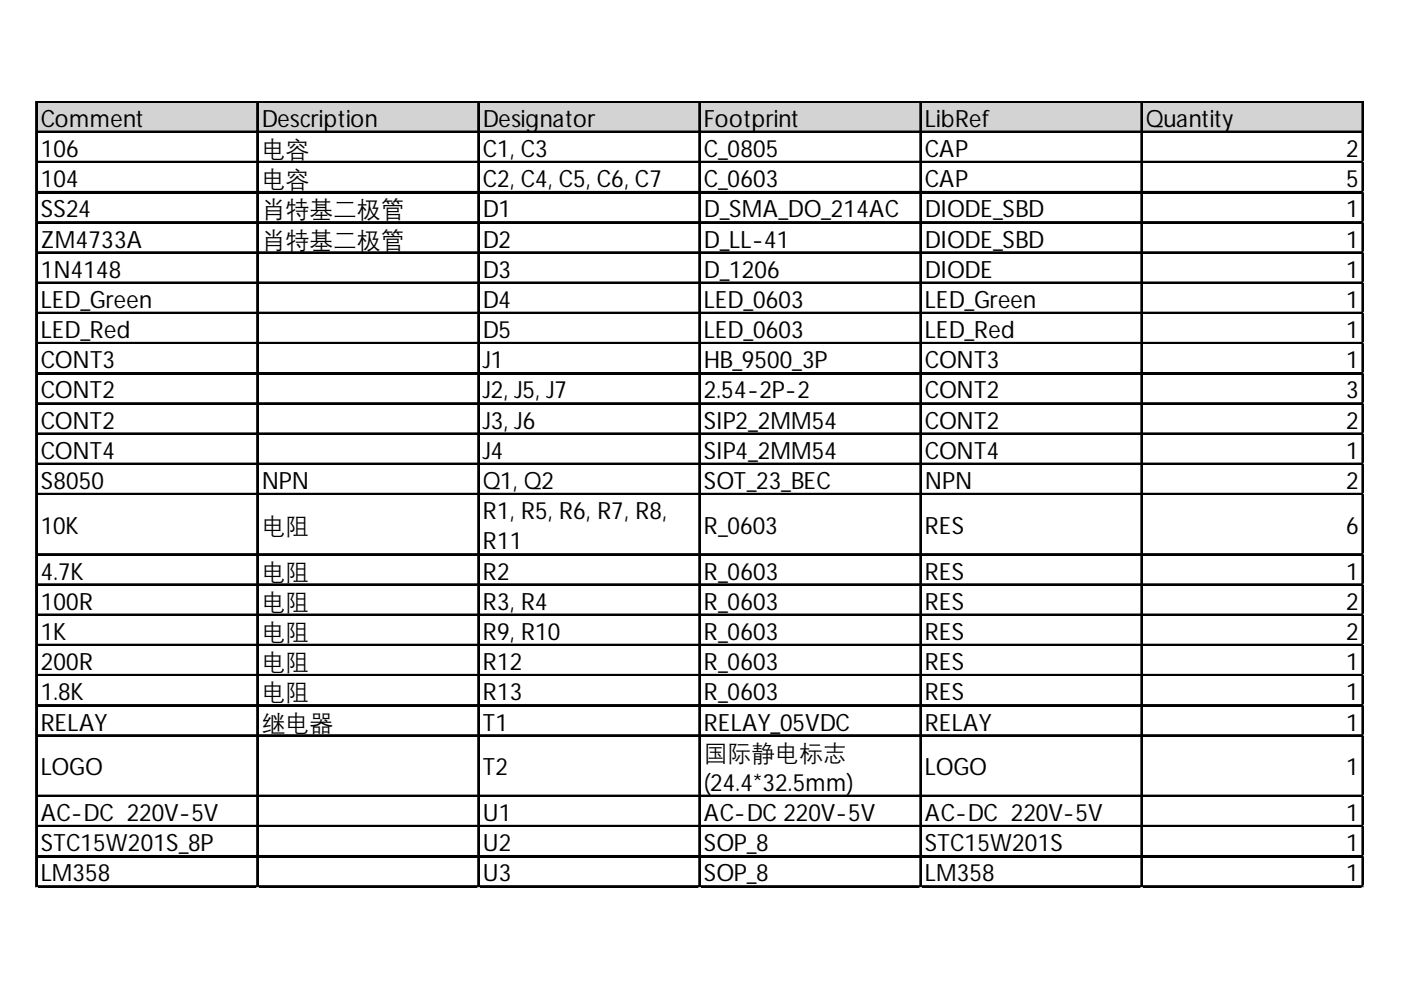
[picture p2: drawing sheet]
<svg xmlns="http://www.w3.org/2000/svg" width="297mm" height="210mm" viewBox="0 0 297 210" stroke-linecap="round" stroke-linejoin="round" font-family="sans-serif">
<defs><g id="words">
<g font-size="5.1">
<text x="8.6" y="26.9">Comment</text>
<text x="55.5" y="26.9">Description</text>
<text x="102.4" y="26.9">Designator</text>
<text x="149.2" y="26.9">Footprint</text>
<text x="196.1" y="26.9">LibRef</text>
<text x="243" y="26.9">Quantity</text>
<text x="8.6" y="33.3">106</text>
<text x="55.5" y="33.3">电容</text>
<text x="102.4" y="33.3">C1, C3</text>
<text x="149.2" y="33.3">C_0805</text>
<text x="196.1" y="33.3">CAP</text>
<text x="285.4" y="33.3">2</text>
<text x="8.6" y="39.7">104</text>
<text x="55.5" y="39.7">电容</text>
<text x="102.4" y="39.7">C2, C4, C5, C6, C7</text>
<text x="149.2" y="39.7">C_0603</text>
<text x="196.1" y="39.7">CAP</text>
<text x="285.4" y="39.7">5</text>
<text x="8.6" y="46.1">SS24</text>
<text x="55.5" y="46.1">肖特基二极管</text>
<text x="102.4" y="46.1">D1</text>
<text x="149.2" y="46.1">D_SMA_DO_214AC</text>
<text x="196.1" y="46.1">DIODE_SBD</text>
<text x="285.4" y="46.1">1</text>
<text x="8.6" y="52.5">ZM4733A</text>
<text x="55.5" y="52.5">肖特基二极管</text>
<text x="102.4" y="52.5">D2</text>
<text x="149.2" y="52.5">D_LL-41</text>
<text x="196.1" y="52.5">DIODE_SBD</text>
<text x="285.4" y="52.5">1</text>
<text x="8.6" y="58.9">1N4148</text>
<text x="102.4" y="58.9">D3</text>
<text x="149.2" y="58.9">D_1206</text>
<text x="196.1" y="58.9">DIODE</text>
<text x="285.4" y="58.9">1</text>
<text x="8.6" y="65.3">LED_Green</text>
<text x="102.4" y="65.3">D4</text>
<text x="149.2" y="65.3">LED_0603</text>
<text x="196.1" y="65.3">LED_Green</text>
<text x="285.4" y="65.3">1</text>
<text x="8.6" y="71.7">LED_Red</text>
<text x="102.4" y="71.7">D5</text>
<text x="149.2" y="71.7">LED_0603</text>
<text x="196.1" y="71.7">LED_Red</text>
<text x="285.4" y="71.7">1</text>
<text x="8.6" y="78.1">CONT3</text>
<text x="102.4" y="78.1">J1</text>
<text x="149.2" y="78.1">HB_9500_3P</text>
<text x="196.1" y="78.1">CONT3</text>
<text x="285.4" y="78.1">1</text>
<text x="8.6" y="84.5">CONT2</text>
<text x="102.4" y="84.5">J2, J5, J7</text>
<text x="149.2" y="84.5">2.54-2P-2</text>
<text x="196.1" y="84.5">CONT2</text>
<text x="285.4" y="84.5">3</text>
<text x="8.6" y="90.9">CONT2</text>
<text x="102.4" y="90.9">J3, J6</text>
<text x="149.2" y="90.9">SIP2_2MM54</text>
<text x="196.1" y="90.9">CONT2</text>
<text x="285.4" y="90.9">2</text>
<text x="8.6" y="97.3">CONT4</text>
<text x="102.4" y="97.3">J4</text>
<text x="149.2" y="97.3">SIP4_2MM54</text>
<text x="196.1" y="97.3">CONT4</text>
<text x="285.4" y="97.3">1</text>
<text x="8.6" y="103.7">S8050</text>
<text x="55.5" y="103.7">NPN</text>
<text x="102.4" y="103.7">Q1, Q2</text>
<text x="149.2" y="103.7">SOT_23_BEC</text>
<text x="196.1" y="103.7">NPN</text>
<text x="285.4" y="103.7">2</text>
<text x="8.6" y="113.1">10K</text>
<text x="55.5" y="113.1">电阻</text>
<text x="102.4" y="110.1">R1, R5, R6, R7, R8,</text>
<text x="149.2" y="113.1">R_0603</text>
<text x="196.1" y="113.1">RES</text>
<text x="285.4" y="113.1">6</text>
<text x="102.4" y="116.5">R11</text>
<text x="8.6" y="122.9">4.7K</text>
<text x="55.5" y="122.9">电阻</text>
<text x="102.4" y="122.9">R2</text>
<text x="149.2" y="122.9">R_0603</text>
<text x="196.1" y="122.9">RES</text>
<text x="285.4" y="122.9">1</text>
<text x="8.6" y="129.3">100R</text>
<text x="55.5" y="129.3">电阻</text>
<text x="102.4" y="129.3">R3, R4</text>
<text x="149.2" y="129.3">R_0603</text>
<text x="196.1" y="129.3">RES</text>
<text x="285.4" y="129.3">2</text>
<text x="8.6" y="135.7">1K</text>
<text x="55.5" y="135.7">电阻</text>
<text x="102.4" y="135.7">R9, R10</text>
<text x="149.2" y="135.7">R_0603</text>
<text x="196.1" y="135.7">RES</text>
<text x="285.4" y="135.7">2</text>
<text x="8.6" y="142.1">200R</text>
<text x="55.5" y="142.1">电阻</text>
<text x="102.4" y="142.1">R12</text>
<text x="149.2" y="142.1">R_0603</text>
<text x="196.1" y="142.1">RES</text>
<text x="285.4" y="142.1">1</text>
<text x="8.6" y="148.5">1.8K</text>
<text x="55.5" y="148.5">电阻</text>
<text x="102.4" y="148.5">R13</text>
<text x="149.2" y="148.5">R_0603</text>
<text x="196.1" y="148.5">RES</text>
<text x="285.4" y="148.5">1</text>
<text x="8.6" y="154.9">RELAY</text>
<text x="55.5" y="154.9">继电器</text>
<text x="102.4" y="154.9">T1</text>
<text x="149.2" y="154.9">RELAY_05VDC</text>
<text x="196.1" y="154.9">RELAY</text>
<text x="285.4" y="154.9">1</text>
<text x="149.2" y="161.3">国际静电标志</text>
<text x="8.6" y="164.3">LOGO</text>
<text x="102.4" y="164.3">T2</text>
<text x="149.2" y="167.7">(24.4*32.5mm)</text>
<text x="196.1" y="164.3">LOGO</text>
<text x="285.4" y="164.3">1</text>
<text x="8.6" y="174.1">AC-DC 220V-5V</text>
<text x="102.4" y="174.1">U1</text>
<text x="149.2" y="174.1">AC-DC 220V-5V</text>
<text x="196.1" y="174.1">AC-DC 220V-5V</text>
<text x="285.4" y="174.1">1</text>
<text x="8.6" y="180.5">STC15W201S_8P</text>
<text x="102.4" y="180.5">U2</text>
<text x="149.2" y="180.5">SOP_8</text>
<text x="196.1" y="180.5">STC15W201S</text>
<text x="285.4" y="180.5">1</text>
<text x="8.6" y="186.9">LM358</text>
<text x="102.4" y="186.9">U3</text>
<text x="149.2" y="186.9">SOP_8</text>
<text x="196.1" y="186.9">LM358</text>
<text x="285.4" y="186.9">1</text>
</g>
</g></defs>
<path d="M7.9 21.7h281.3v6.5h-281.3z" fill="#d3d3d3"/>
<g fill="none" stroke="#000" stroke-width=".34">
<path d="M7.6 21.4v166.8M7.8 21.4v166.8M8 21.4h281.2M8 21.6h281.2M8 27.8h281.2M8 28h281.2M8 34.2h281.2M8 34.4h281.2M54.5 21.8v166.4M54.6 21.8v166.4M101.3 21.8v166.4M101.5 21.8v166.4"/>
<path d="M148.2 21.8v166.4M148.4 21.8v166.4M195.1 21.8v166.4M195.3 21.8v166.4M242 21.8v166.4M242.1 21.8v166.4M288.8 21.8v166.4M289 21.8v166.4M8 40.6h281.2M8 40.8h281.2M8 47h281.2M8 47.2h281.2"/>
<path d="M8 53.4h281.2M8 53.6h281.2M8 59.8h281.2M8 60h281.2M8 66.2h281.2M8 66.4h281.2M8 72.6h281.2M8 72.8h281.2M8 79h281.2M8 79.2h281.2M8 85.4h281.2M8 85.6h281.2"/>
<path d="M8 91.8h281.2M8 92h281.2M8 98.2h281.2M8 98.4h281.2M8 104.6h281.2M8 104.8h281.2M8 117.4h281.2M8 117.6h281.2M8 123.8h281.2M8 124h281.2M8 130.2h281.2M8 130.4h281.2"/>
<path d="M8 136.6h281.2M8 136.8h281.2M8 143h281.2M8 143.2h281.2M8 149.4h281.2M8 149.6h281.2M8 155.8h281.2M8 156h281.2M8 168.6h281.2M8 168.8h281.2M8 175h281.2M8 175.2h281.2"/>
<path d="M8 181.4h281.2M8 181.6h281.2M8 187.8h281.2M8 188h281.2"/>
</g>
<path d="M7.6 188.2h.1" fill="none" stroke="#d4d4d4" stroke-width=".34"/>
<path d="M7.6 188.2h.4z" fill="#d4d4d4"/>
<path d="M54.5 188.2h.1" fill="none" stroke="#d4d4d4" stroke-width=".34"/>
<path d="M54.5 188.2h.3z" fill="#d4d4d4"/>
<path d="M101.3 188.2h.1" fill="none" stroke="#d4d4d4" stroke-width=".34"/>
<path d="M101.3 188.2h.4z" fill="#d4d4d4"/>
<path d="M148.2 188.2h.1" fill="none" stroke="#d4d4d4" stroke-width=".34"/>
<path d="M148.2 188.2h.4z" fill="#d4d4d4"/>
<path d="M195.1 188.2h.1" fill="none" stroke="#d4d4d4" stroke-width=".34"/>
<path d="M195.1 188.2h.3z" fill="#d4d4d4"/>
<path d="M242 188.2h.1" fill="none" stroke="#d4d4d4" stroke-width=".34"/>
<path d="M242 188.2h.3z" fill="#d4d4d4"/>
<path d="M288.8 188.2h.1" fill="none" stroke="#d4d4d4" stroke-width=".34"/>
<path d="M288.8 188.2h.4z" fill="#d4d4d4"/>
<path d="M289.2 34.2h.1" fill="none" stroke="#d4d4d4" stroke-width=".34"/>
<path d="M289.2 34.2v.4z" fill="#d4d4d4"/>
<path d="M289.2 40.6h.1" fill="none" stroke="#d4d4d4" stroke-width=".34"/>
<path d="M289.2 40.6v.4z" fill="#d4d4d4"/>
<path d="M289.2 47h.1" fill="none" stroke="#d4d4d4" stroke-width=".34"/>
<path d="M289.2 47v.4z" fill="#d4d4d4"/>
<path d="M289.2 53.4h.1" fill="none" stroke="#d4d4d4" stroke-width=".34"/>
<path d="M289.2 53.4v.4z" fill="#d4d4d4"/>
<path d="M289.2 59.8h.1" fill="none" stroke="#d4d4d4" stroke-width=".34"/>
<path d="M289.2 59.8v.4z" fill="#d4d4d4"/>
<path d="M289.2 66.2h.1" fill="none" stroke="#d4d4d4" stroke-width=".34"/>
<path d="M289.2 66.2v.4z" fill="#d4d4d4"/>
<path d="M289.2 72.6h.1" fill="none" stroke="#d4d4d4" stroke-width=".34"/>
<path d="M289.2 72.6v.4z" fill="#d4d4d4"/>
<path d="M289.2 79h.1" fill="none" stroke="#d4d4d4" stroke-width=".34"/>
<path d="M289.2 79v.4z" fill="#d4d4d4"/>
<path d="M289.2 85.4h.1" fill="none" stroke="#d4d4d4" stroke-width=".34"/>
<path d="M289.2 85.4v.4z" fill="#d4d4d4"/>
<path d="M289.2 91.8h.1" fill="none" stroke="#d4d4d4" stroke-width=".34"/>
<path d="M289.2 91.8v.4z" fill="#d4d4d4"/>
<path d="M289.2 98.2h.1" fill="none" stroke="#d4d4d4" stroke-width=".34"/>
<path d="M289.2 98.2v.4z" fill="#d4d4d4"/>
<path d="M289.2 104.6h.1" fill="none" stroke="#d4d4d4" stroke-width=".34"/>
<path d="M289.2 104.6v.4z" fill="#d4d4d4"/>
<path d="M289.2 117.4h.1" fill="none" stroke="#d4d4d4" stroke-width=".34"/>
<path d="M289.2 117.4v.4z" fill="#d4d4d4"/>
<path d="M289.2 123.8h.1" fill="none" stroke="#d4d4d4" stroke-width=".34"/>
<path d="M289.2 123.8v.4z" fill="#d4d4d4"/>
<path d="M289.2 130.2h.1" fill="none" stroke="#d4d4d4" stroke-width=".34"/>
<path d="M289.2 130.2v.4z" fill="#d4d4d4"/>
<path d="M289.2 136.6h.1" fill="none" stroke="#d4d4d4" stroke-width=".34"/>
<path d="M289.2 136.6v.4z" fill="#d4d4d4"/>
<path d="M289.2 143h.1" fill="none" stroke="#d4d4d4" stroke-width=".34"/>
<path d="M289.2 143v.4z" fill="#d4d4d4"/>
<path d="M289.2 149.4h.1" fill="none" stroke="#d4d4d4" stroke-width=".34"/>
<path d="M289.2 149.4v.4z" fill="#d4d4d4"/>
<path d="M289.2 155.8h.1" fill="none" stroke="#d4d4d4" stroke-width=".34"/>
<path d="M289.2 155.8v.4z" fill="#d4d4d4"/>
<path d="M289.2 168.6h.1" fill="none" stroke="#d4d4d4" stroke-width=".34"/>
<path d="M289.2 168.6v.4z" fill="#d4d4d4"/>
<path d="M289.2 175h.1" fill="none" stroke="#d4d4d4" stroke-width=".34"/>
<path d="M289.2 175v.4z" fill="#d4d4d4"/>
<path d="M289.2 181.4h.1" fill="none" stroke="#d4d4d4" stroke-width=".34"/>
<path d="M289.2 181.4v.4z" fill="#d4d4d4"/>
<path d="M289.2 187.8h.1" fill="none" stroke="#d4d4d4" stroke-width=".34"/>
<path d="M289.2 187.8v.4z" fill="#d4d4d4"/>
<use href="#words"/>
</svg>
